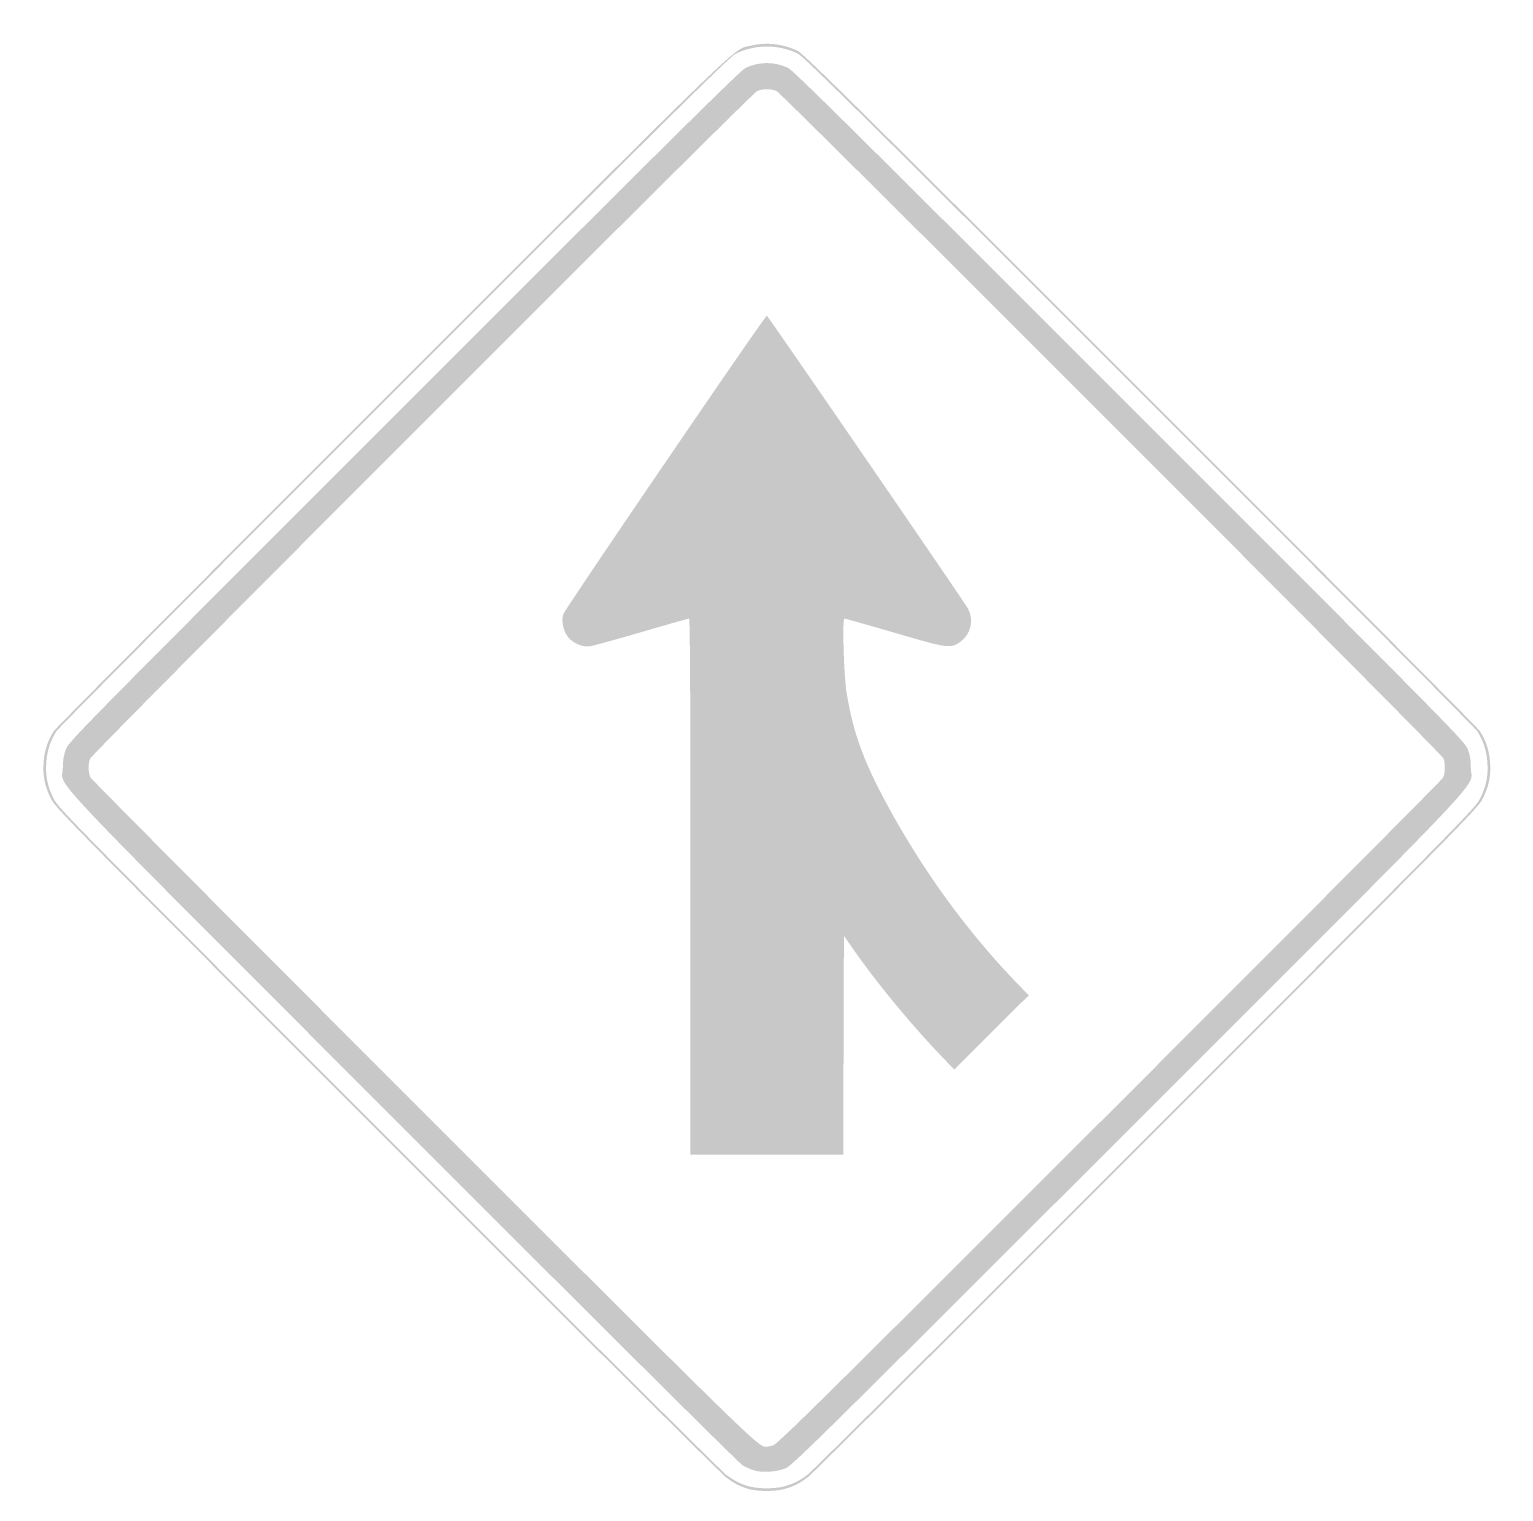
# Model space of a CAD drawing. Header units: inches. Extents: x -25.9 to 25.9, y -25.5 to 26.
import ezdxf

# ---------------------------------------------------------------- set-up
doc = ezdxf.new("R2010")
doc.units = ezdxf.units.IN
doc.header["$MEASUREMENT"] = 0

msp = doc.modelspace()

# ---------------------------------------------------------------- hatches: boundary and pattern name
h = msp.add_hatch(color=7)
edge = h.paths.add_edge_path()
edge.add_spline(control_points=[(-0.613, -25.389), (-0.949, -25.292), (-1.141, -25.194), (-1.441, -24.967), (-1.595, -24.85), (-6.963, -19.508), (-13.37, -13.096), (-24.591, -1.867), (-25.026, -1.425), (-25.187, -1.097), (-25.403, -0.657), (-25.474, -0.308), (-25.443, 0.165), (-25.416, 0.582), (-25.293, 0.959), (-25.08, 1.278), (-25.004, 1.392), (-19.632, 6.792), (-13.142, 13.278), (-0.461, 25.952), (-1.212, 25.23), (-0.555, 25.385), (-0.006, 25.514), (0.589, 25.445), (1.097, 25.193), (1.299, 25.092), (3.486, 22.929), (13.142, 13.278), (19.632, 6.792), (25.004, 1.392), (25.08, 1.278), (25.293, 0.959), (25.416, 0.582), (25.443, 0.165), (25.474, -0.308), (25.403, -0.657), (25.187, -1.097), (25.026, -1.425), (24.589, -1.869), (13.37, -13.096), (6.963, -19.508), (1.595, -24.85), (1.441, -24.967), (1.137, -25.198), (0.951, -25.29), (0.589, -25.39), (0.297, -25.47), (-0.33, -25.47), (-0.613, -25.389)], knot_values=[0, 0, 0, 0, 1, 1, 1, 2, 2, 2, 3, 3, 3, 4, 4, 4, 5, 5, 5, 6, 6, 6, 7, 7, 7, 8, 8, 8, 9, 9, 9, 10, 10, 10, 11, 11, 11, 12, 12, 12, 13, 13, 13, 14, 14, 14, 15, 15, 15, 16, 16, 16, 16], degree=3, periodic=0)
edge = h.paths.add_edge_path(flags=0)
edge.add_spline(control_points=[(0.589, -25.295), (0.951, -25.195), (1.137, -25.103), (1.441, -24.873), (1.595, -24.756), (6.942, -19.435), (13.323, -13.049), (24.496, -1.867), (24.931, -1.425), (25.093, -1.097), (25.309, -0.657), (25.379, -0.308), (25.349, 0.165), (25.322, 0.582), (25.199, 0.959), (24.986, 1.278), (24.909, 1.392), (19.559, 6.77), (13.095, 13.23), (3.477, 22.843), (1.299, 24.998), (1.097, 25.098), (0.414, 25.438), (-0.414, 25.438), (-1.097, 25.098), (-1.299, 24.998), (-3.477, 22.843), (-13.095, 13.23), (-19.559, 6.77), (-24.909, 1.392), (-24.986, 1.278), (-25.199, 0.959), (-25.322, 0.582), (-25.349, 0.165), (-25.379, -0.308), (-25.309, -0.657), (-25.093, -1.097), (-24.932, -1.425), (-24.498, -1.866), (-13.323, -13.049), (-6.942, -19.435), (-1.595, -24.756), (-1.441, -24.872), (-0.976, -25.225), (-0.6, -25.354), (-0.024, -25.358), (0.184, -25.359), (0.46, -25.331), (0.589, -25.295)], knot_values=[0, 0, 0, 0, 1, 1, 1, 2, 2, 2, 3, 3, 3, 4, 4, 4, 5, 5, 5, 6, 6, 6, 7, 7, 7, 8, 8, 8, 9, 9, 9, 10, 10, 10, 11, 11, 11, 12, 12, 12, 13, 13, 13, 14, 14, 14, 15, 15, 15, 16, 16, 16, 16], degree=3, periodic=0)
h = msp.add_hatch(color=7)
edge = h.paths.add_edge_path()
edge.add_spline(control_points=[(-0.428, -24.734), (-0.546, -24.701), (-0.737, -24.617), (-0.852, -24.549), (-0.973, -24.477), (-5.985, -19.496), (-12.803, -12.672), (-25.939, 0.475), (-24.769, -0.763), (-24.766, -0.024), (-24.765, 0.252), (-24.736, 0.43), (-24.657, 0.636), (-24.553, 0.911), (-24.188, 1.281), (-12.758, 12.71), (-3.583, 21.884), (-0.919, 24.523), (-0.751, 24.601), (-0.266, 24.828), (0.265, 24.828), (0.751, 24.601), (0.919, 24.523), (3.581, 21.887), (12.758, 12.71), (24.182, 1.287), (24.553, 0.91), (24.658, 0.636), (24.737, 0.427), (24.765, 0.254), (24.766, -0.03), (24.768, -0.781), (25.916, 0.431), (12.694, -12.78), (2.1, -23.366), (0.894, -24.557), (0.668, -24.651), (0.358, -24.779), (-0.137, -24.817), (-0.428, -24.734)], knot_values=[0, 0, 0, 0, 1, 1, 1, 2, 2, 2, 3, 3, 3, 4, 4, 4, 5, 5, 5, 6, 6, 6, 7, 7, 7, 8, 8, 8, 9, 9, 9, 10, 10, 10, 11, 11, 11, 12, 12, 12, 13, 13, 13, 13], degree=3, periodic=0)
edge = h.paths.add_edge_path(flags=0)
edge.add_spline(control_points=[(0.212, -23.849), (0.377, -23.805), (1.88, -22.32), (12.059, -12.147), (18.471, -5.738), (23.748, -0.438), (23.785, -0.368), (23.865, -0.218), (23.874, 0.126), (23.804, 0.315), (23.741, 0.484), (0.549, 23.687), (0.346, 23.783), (0.156, 23.873), (-0.156, 23.873), (-0.346, 23.783), (-0.557, 23.682), (-23.741, 0.484), (-23.807, 0.306), (-23.882, 0.107), (-23.874, -0.201), (-23.789, -0.36), (-23.75, -0.434), (-18.481, -5.73), (-12.08, -12.129), (-0.412, -23.794), (-0.318, -23.887), (-0.024, -23.898), (0.002, -23.899), (0.108, -23.877), (0.212, -23.849)], knot_values=[0, 0, 0, 0, 1, 1, 1, 2, 2, 2, 3, 3, 3, 4, 4, 4, 5, 5, 5, 6, 6, 6, 7, 7, 7, 8, 8, 8, 9, 9, 9, 10, 10, 10, 10], degree=3, periodic=0)
h = msp.add_hatch(color=7)
edge = h.paths.add_edge_path()
edge.add_spline(control_points=[(-2.687, -4.196), (-2.687, 2.295), (-2.702, 5.233), (-2.736, 5.233), (-2.763, 5.233), (-3.521, 5.017), (-4.421, 4.754), (-5.321, 4.491), (-6.146, 4.266), (-6.255, 4.254), (-6.502, 4.225), (-6.836, 4.377), (-7, 4.592), (-7.172, 4.817), (-7.238, 5.162), (-7.155, 5.398), (-7.085, 5.596), (-0.066, 15.886), (-0.001, 15.886), (0.033, 15.886), (6.8, 6.036), (7.066, 5.6), (7.295, 5.224), (7.184, 4.689), (6.824, 4.428), (6.463, 4.167), (6.404, 4.175), (4.499, 4.732), (3.557, 5.007), (2.76, 5.233), (2.729, 5.233), (2.65, 5.233), (2.708, 3.237), (2.804, 2.64), (3.045, 1.143), (3.443, 0.09), (4.441, -1.691), (5.667, -3.878), (7.147, -5.88), (8.812, -7.603)], knot_values=[0, 0, 0, 0, 1, 1, 1, 2, 2, 2, 3, 3, 3, 4, 4, 4, 5, 5, 5, 6, 6, 6, 7, 7, 7, 8, 8, 8, 9, 9, 9, 10, 10, 10, 11, 11, 11, 12, 12, 12, 13, 13, 13, 13], degree=3, periodic=0)
edge.add_line((8.812, -7.603), (9.213, -8.017))
edge.add_line((9.213, -8.017), (7.903, -9.324))
edge.add_line((7.903, -9.324), (6.592, -10.63))
edge.add_line((6.592, -10.63), (6.097, -10.112))
edge.add_spline(control_points=[(6.097, -10.112), (5.064, -9.03), (3.879, -7.593), (3.077, -6.449)], knot_values=[0, 0, 0, 0, 1, 1, 1, 1], degree=3, periodic=0)
edge.add_line((3.077, -6.449), (2.711, -5.926))
edge.add_line((2.711, -5.926), (2.699, -9.775))
edge.add_line((2.699, -9.775), (2.686, -13.624))
edge.add_line((2.686, -13.624), (0, -13.624))
edge.add_line((0, -13.624), (-2.687, -13.624))
edge.add_line((-2.687, -13.624), (-2.687, -4.196))

doc.saveas('drawing.dxf')
